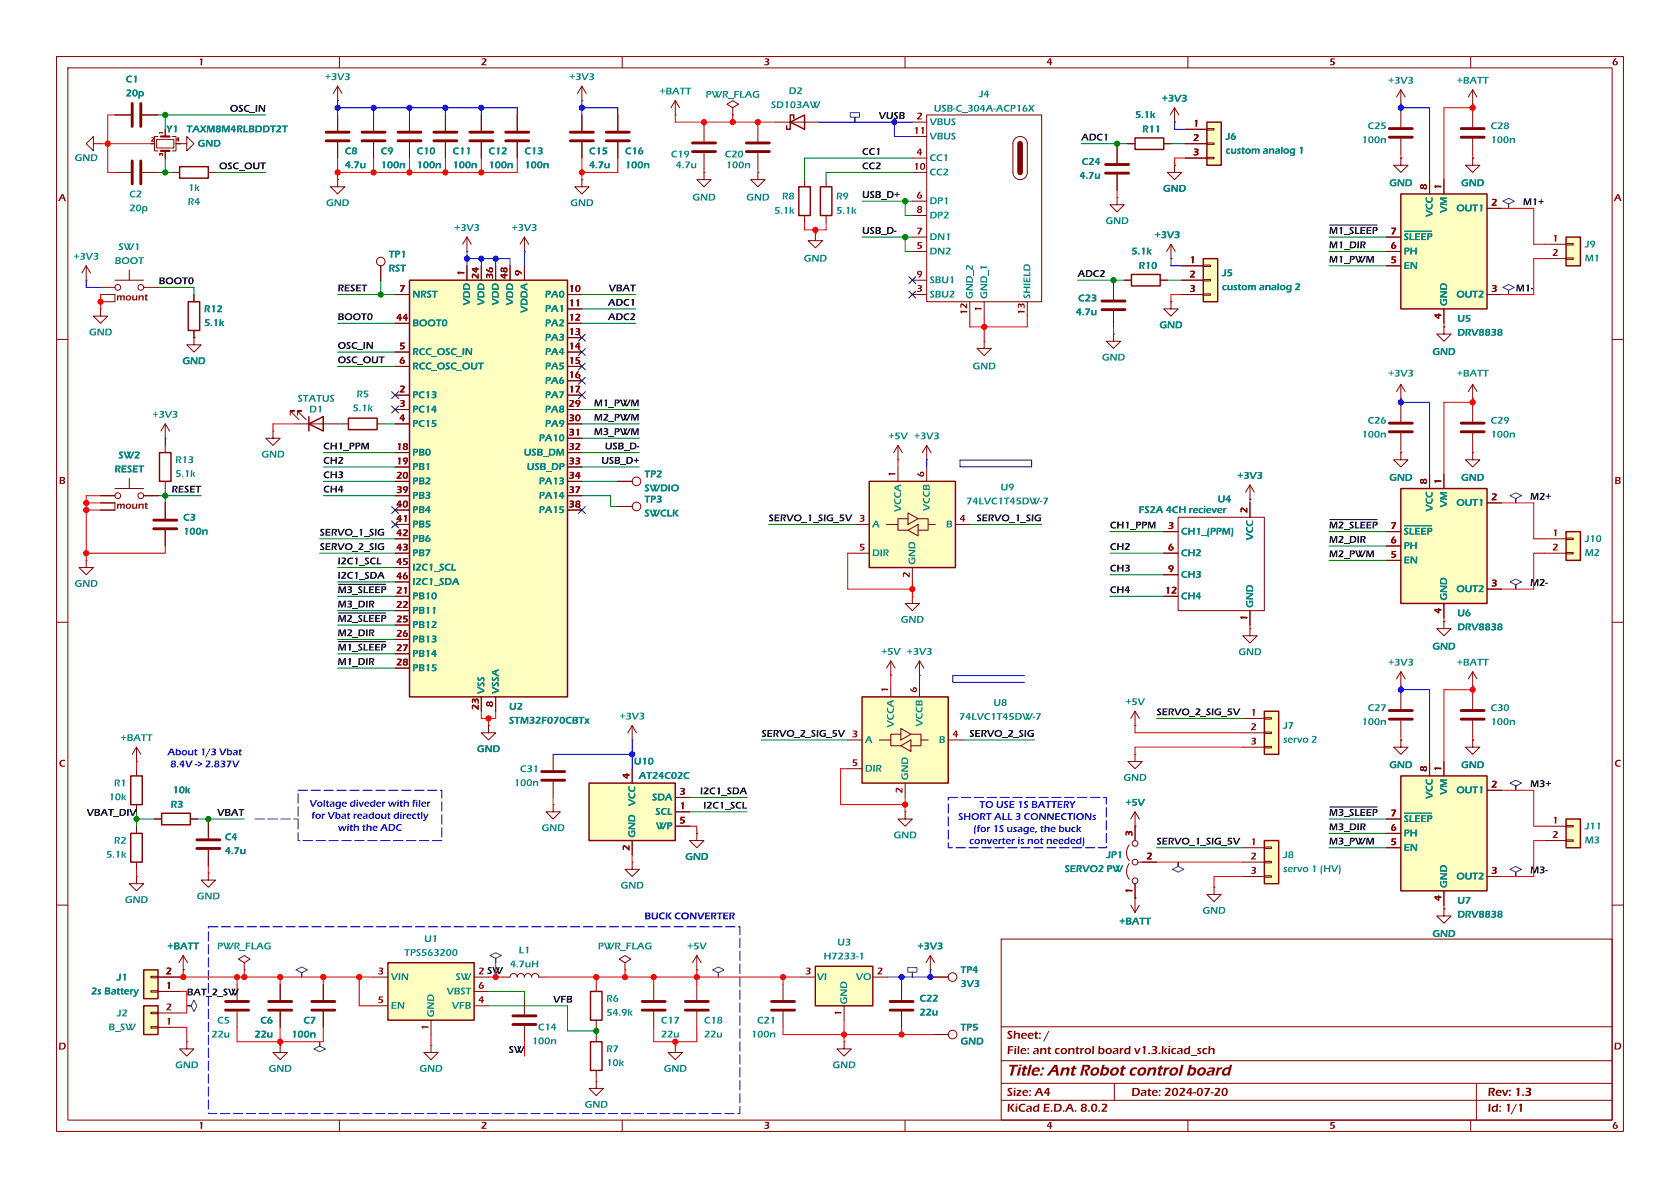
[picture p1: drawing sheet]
<svg xmlns="http://www.w3.org/2000/svg" width="297mm" height="210mm" viewBox="0 0 297 210" stroke-linecap="round" stroke-linejoin="round" font-family="sans-serif">
<defs><g id="words">
<text font-size="2.8" fill="#840000" x="178" y="190.9">Title:Ant Robotcontrol board</text>
<g font-size="2.1" fill="#840000">
<text x="178" y="184.2">Sheet: /</text>
<text x="178" y="186.9">File: ant control board v1.3.kicad_sch</text>
<text x="178" y="197.1">KiCad E.D.A. 8.0.2</text>
<text x="178" y="194.3">Size:A4</text>
<text x="200" y="194.3">Date: 2024-07-20</text>
<text x="263" y="194.3">Rev:1.3</text>
<text x="263" y="197.1">Id: 1/1</text>
</g>
<g font-size="1.8" fill="#008484">
<text x="22.2" y="15.1">C1</text>
<text x="22.2" y="17.5">20p</text>
<text x="57.4" y="14.7">+3V3</text>
<text x="100.6" y="14.7">+3V3</text>
<text x="116.6" y="17.2">+BATT</text>
<text x="124.7" y="17.8">PWR_FLAG</text>
<text x="139.4" y="17.1">D2</text>
<text x="173" y="17.7">J4</text>
<text x="245.4" y="15.3">+3V3</text>
<text x="257.5" y="15.3">+BATT</text>
<text x="33" y="23.9">TAXM8M4RLBDDT2T</text>
<text x="136.3" y="19.6">SD103AW</text>
<text x="164.3" y="22.6">VBUS</text>
<text x="165.1" y="20.2">USB-C_304A-ACP16X</text>
<text x="200.7" y="21.4">5.1k</text>
<text x="201.9" y="23.9">R11</text>
<text x="205.4" y="18.5">+3V3</text>
<text x="241.8" y="23.3">C25</text>
<text x="263.5" y="23.3">C28</text>
<text x="13.2" y="29">GND</text>
<text x="34.9" y="26.4">GND</text>
<text x="61" y="27.8">C8</text>
<text x="67.3" y="27.8">C9</text>
<text x="73.7" y="27.8">C10</text>
<text x="80" y="27.8">C11</text>
<text x="86.4" y="27.8">C12</text>
<text x="92.7" y="27.8">C13</text>
<text x="104.1" y="27.8">C15</text>
<text x="110.5" y="27.8">C16</text>
<text x="118.6" y="28.3">C19</text>
<text x="128.1" y="28.3">C20</text>
<text x="164.3" y="25.2">VBUS</text>
<text x="164.3" y="29">CC1</text>
<text x="191.2" y="29.7">C24</text>
<text x="216.7" y="25.2">J6</text>
<text x="216.7" y="27.7">custom analog 1</text>
<text x="240.7" y="25.8">100n</text>
<text x="263.5" y="25.8">100n</text>
<text x="22.9" y="35.4">C2</text>
<text x="33.3" y="34.3">1k</text>
<text x="61" y="30.2">4.7u</text>
<text x="67.3" y="30.2">100n</text>
<text x="73.7" y="30.2">100n</text>
<text x="80" y="30.2">100n</text>
<text x="86.4" y="30.2">100n</text>
<text x="92.7" y="30.2">100n</text>
<text x="104.1" y="30.2">4.7u</text>
<text x="110.5" y="30.2">100n</text>
<text x="119.5" y="30.2">4.7u</text>
<text x="122.4" y="36">GND</text>
<text x="128.3" y="30.2">100n</text>
<text x="131.9" y="36">GND</text>
<text x="138.3" y="35.8">R8</text>
<text x="147.8" y="35.8">R9</text>
<text x="164.3" y="31.5">CC2</text>
<text x="190.8" y="32.1">4.7u</text>
<text x="205.6" y="34.4">GND</text>
<text x="245.6" y="33.4">GND</text>
<text x="258.3" y="33.4">GND</text>
<text x="22.9" y="37.9">20p</text>
<text x="33.2" y="36.7">R4</text>
<text x="57.6" y="36.9">GND</text>
<text x="80.3" y="41.3">+3V3</text>
<text x="90.5" y="41.3">+3V3</text>
<text x="100.8" y="36.9">GND</text>
<text x="136.9" y="38.3">5.1k</text>
<text x="147.8" y="38.3">5.1k</text>
<text x="164.3" y="36.6">DP1</text>
<text x="164.3" y="39.1">DP2</text>
<text x="195.4" y="40.1">GND</text>
<text x="253.8" y="38.4" transform="rotate(-90 253.8 38.4)">VCC</text>
<text x="256.3" y="37.6" transform="rotate(-90 256.3 37.6)">VM</text>
<text x="257.5" y="37.9">OUT1</text>
<text x="13" y="46.4">+3V3</text>
<text x="20.3" y="47.2">BOOT</text>
<text x="20.9" y="44.7">SW1</text>
<text x="68.7" y="46">TP1</text>
<text x="142.1" y="46.8">GND</text>
<text x="164.3" y="45.5">DN2</text>
<text x="164.3" y="42.9">DN1</text>
<text x="200" y="45.5">5.1k</text>
<text x="204.1" y="42.6">+3V3</text>
<text x="248.2" y="45.5">PH</text>
<text x="248.2" y="42.9">~{SLEEP}</text>
<text x="280.2" y="44.2">J9</text>
<text x="280.2" y="46.7">M1</text>
<text x="68.7" y="48.5">RST</text>
<text x="72.9" y="53.1">NRST</text>
<text x="83.6" y="54" transform="rotate(-90 83.6 54)">VDD</text>
<text x="86.1" y="54" transform="rotate(-90 86.1 54)">VDD</text>
<text x="88.7" y="54" transform="rotate(-90 88.7 54)">VDD</text>
<text x="91.2" y="54" transform="rotate(-90 91.2 54)">VDD</text>
<text x="96.4" y="53.1">PA0</text>
<text x="164.3" y="53.1">SBU2</text>
<text x="164.3" y="50.6">SBU1</text>
<text x="172.5" y="52.8" transform="rotate(-90 172.5 52.8)">GND_2</text>
<text x="175" y="52.8" transform="rotate(-90 175 52.8)">GND_1</text>
<text x="182.6" y="52.8" transform="rotate(-90 182.6 52.8)">SHIELD</text>
<text x="190.6" y="53.8">C23</text>
<text x="201.3" y="48">R10</text>
<text x="216" y="49.3">J5</text>
<text x="216" y="51.8">custom analog 2</text>
<text x="248.2" y="48">EN</text>
<text x="257.5" y="53.1">OUT2</text>
<text x="15.7" y="59.8">GND</text>
<text x="36.1" y="55.7">R12</text>
<text x="36.1" y="58.1">5.1k</text>
<text x="72.9" y="58.2">BOOT0</text>
<text x="93.7" y="55.3" transform="rotate(-90 93.7 55.3)">VDDA</text>
<text x="96.4" y="55.6">PA1</text>
<text x="96.4" y="58.2">PA2</text>
<text x="190.2" y="56.2">4.7u</text>
<text x="205" y="58.5">GND</text>
<text x="256.3" y="54.1" transform="rotate(-90 256.3 54.1)">GND</text>
<text x="257.6" y="57.4">U5</text>
<text x="257.6" y="59.8">DRV8838</text>
<text x="32.2" y="64.9">GND</text>
<text x="72.9" y="63.3">RCC_OSC_IN</text>
<text x="72.9" y="65.8">RCC_OSC_OUT</text>
<text x="96.4" y="60.7">PA3</text>
<text x="96.4" y="63.3">PA4</text>
<text x="96.4" y="65.8">PA5</text>
<text x="171.9" y="65.8">GND</text>
<text x="194.8" y="64.2">GND</text>
<text x="253.2" y="63.3">GND</text>
<text x="52.6" y="71.5">STATUS</text>
<text x="63" y="70.7">R5</text>
<text x="72.9" y="70.9">PC13</text>
<text x="96.4" y="68.3">PA6</text>
<text x="96.4" y="70.9">PA7</text>
<text x="245.4" y="67.1">+3V3</text>
<text x="257.5" y="67.1">+BATT</text>
<text x="27" y="74.3">+3V3</text>
<text x="54.7" y="73.4">D1</text>
<text x="62.3" y="73.2">5.1k</text>
<text x="72.9" y="73.4">PC14</text>
<text x="72.9" y="76">PC15</text>
<text x="96.4" y="73.4">PA8</text>
<text x="96.4" y="76">PA9</text>
<text x="240.7" y="77.9">100n</text>
<text x="241.8" y="75.4">C26</text>
<text x="263.5" y="75.4">C29</text>
<text x="263.5" y="77.9">100n</text>
<text x="20.9" y="81.5">SW2</text>
<text x="31" y="82.4">R13</text>
<text x="46.2" y="81.4">GND</text>
<text x="72.9" y="81">PB0</text>
<text x="72.9" y="83.6">PB1</text>
<text x="92.6" y="81">USB_DM</text>
<text x="93.1" y="83.6">USB_DP</text>
<text x="95.3" y="78.5">PA10</text>
<text x="157" y="78.2">+5V</text>
<text x="161.6" y="78.2">+3V3</text>
<text x="20.2" y="84">RESET</text>
<text x="31" y="84.8">5.1k</text>
<text x="72.9" y="86.1">PB2</text>
<text x="72.9" y="88.7">PB3</text>
<text x="95.3" y="86.1">PA13</text>
<text x="95.3" y="88.7">PA14</text>
<text x="113.9" y="89.3">TP3</text>
<text x="113.9" y="84.9">TP2</text>
<text x="113.9" y="87.4">SWDIO</text>
<text x="170.8" y="89.7">74LVC1T45DW-7</text>
<text x="176.9" y="87.2">U9</text>
<text x="215.3" y="89.3">U4</text>
<text x="218.7" y="85.1">+3V3</text>
<text x="245.6" y="85.5">GND</text>
<text x="256.3" y="89.7" transform="rotate(-90 256.3 89.7)">VM</text>
<text x="257.5" y="89.9">OUT1</text>
<text x="258.3" y="85.5">GND</text>
<text x="32.4" y="92.5">C3</text>
<text x="32.4" y="95">100n</text>
<text x="72.9" y="91.2">PB4</text>
<text x="72.9" y="93.7">PB5</text>
<text x="95.3" y="91.2">PA15</text>
<text x="113.9" y="91.8">SWCLK</text>
<text x="154.2" y="93.7">A</text>
<text x="159.8" y="90.5" transform="rotate(-90 159.8 90.5)">VCCA</text>
<text x="164.9" y="90.3" transform="rotate(-90 164.9 90.3)">VCCB</text>
<text x="167.2" y="93.7">B</text>
<text x="201.3" y="91.2">FS2A 4CH reciever</text>
<text x="208.8" y="95">CH1_(PPM)</text>
<text x="222" y="95.5" transform="rotate(-90 222 95.5)">VCC</text>
<text x="248.2" y="95">~{SLEEP}</text>
<text x="253.8" y="90.4" transform="rotate(-90 253.8 90.4)">VCC</text>
<text x="72.9" y="96.3">PB6</text>
<text x="72.9" y="98.8">PB7</text>
<text x="72.9" y="101.4">I2C1_SCL</text>
<text x="154.2" y="98.8">DIR</text>
<text x="162.3" y="99.8" transform="rotate(-90 162.3 99.8)">GND</text>
<text x="208.8" y="98.8">CH2</text>
<text x="248.2" y="100.1">EN</text>
<text x="248.2" y="97.6">PH</text>
<text x="280.2" y="96.3">J10</text>
<text x="280.2" y="98.8">M2</text>
<text x="13.2" y="104.2">GND</text>
<text x="72.9" y="106.4">PB10</text>
<text x="72.9" y="103.9">I2C1_SDA</text>
<text x="208.8" y="106.4">CH4</text>
<text x="208.8" y="102.6">CH3</text>
<text x="222" y="107.4" transform="rotate(-90 222 107.4)">GND</text>
<text x="256.3" y="106.2" transform="rotate(-90 256.3 106.2)">GND</text>
<text x="257.5" y="105.2">OUT2</text>
<text x="72.9" y="109">PB11</text>
<text x="72.9" y="111.5">PB12</text>
<text x="159.2" y="110.6">GND</text>
<text x="257.6" y="109.5">U6</text>
<text x="257.6" y="111.9">DRV8838</text>
<text x="72.9" y="114.1">PB13</text>
<text x="72.9" y="116.6">PB14</text>
<text x="72.9" y="119.1">PB15</text>
<text x="155.8" y="116.3">+5V</text>
<text x="160.3" y="116.3">+3V3</text>
<text x="218.9" y="116.3">GND</text>
<text x="245.4" y="118.2">+3V3</text>
<text x="253.2" y="115.3">GND</text>
<text x="257.5" y="118.2">+BATT</text>
<text x="86.1" y="122.7" transform="rotate(-90 86.1 122.7)">VSS</text>
<text x="88.7" y="122.7" transform="rotate(-90 88.7 122.7)">VSSA</text>
<text x="90" y="126">U2</text>
<text x="175.6" y="125.3">U8</text>
<text x="198.9" y="125.1">+5V</text>
<text x="21.3" y="131.5">+BATT</text>
<text x="90" y="128.4">STM32F070CBTx</text>
<text x="109.5" y="127.7">+3V3</text>
<text x="152.9" y="131.8">A</text>
<text x="158.5" y="128.6" transform="rotate(-90 158.5 128.6)">VCCA</text>
<text x="163.6" y="128.4" transform="rotate(-90 163.6 128.4)">VCCB</text>
<text x="166" y="131.8">B</text>
<text x="169.5" y="127.8">74LVC1T45DW-7</text>
<text x="226.8" y="129.3">J7</text>
<text x="226.8" y="131.8">servo 2</text>
<text x="240.7" y="128.7">100n</text>
<text x="241.8" y="126.2">C27</text>
<text x="263.5" y="126.2">C30</text>
<text x="263.5" y="128.7">100n</text>
<text x="84.3" y="133.5">GND</text>
<text x="91.9" y="137">C31</text>
<text x="112.1" y="135.7">U10</text>
<text x="152.9" y="136.9">DIR</text>
<text x="161.1" y="137.9" transform="rotate(-90 161.1 137.9)">GND</text>
<text x="245.6" y="136.3">GND</text>
<text x="258.3" y="136.3">GND</text>
<text x="19.2" y="142">10k</text>
<text x="20.1" y="139.5">R1</text>
<text x="30.2" y="143.3">R3</text>
<text x="30.5" y="140.7">10k</text>
<text x="90.9" y="139.5">100n</text>
<text x="112.8" y="142.5" transform="rotate(-90 112.8 142.5)">VCC</text>
<text x="112.9" y="138.2">AT24C02C</text>
<text x="115.3" y="142">SDA</text>
<text x="198.6" y="138.5">GND</text>
<text x="198.9" y="142.9">+5V</text>
<text x="253.8" y="141.2" transform="rotate(-90 253.8 141.2)">VCC</text>
<text x="256.3" y="140.5" transform="rotate(-90 256.3 140.5)">VM</text>
<text x="257.5" y="140.7">OUT1</text>
<text x="20.1" y="149.7">R2</text>
<text x="39.8" y="149">C4</text>
<text x="95.7" y="147.4">GND</text>
<text x="112.8" y="148.1" transform="rotate(-90 112.8 148.1)">GND</text>
<text x="115.9" y="144.5">SCL</text>
<text x="116" y="147.1">WP</text>
<text x="158" y="148.7">GND</text>
<text x="248.2" y="148.4">PH</text>
<text x="248.2" y="145.8">~{SLEEP}</text>
<text x="280.2" y="147.1">J11</text>
<text x="280.2" y="149.6">M3</text>
<text x="18.7" y="152.1">5.1k</text>
<text x="39.8" y="151.5">4.7u</text>
<text x="121.1" y="152.5">GND</text>
<text x="188.2" y="154.7">SERVO2PW</text>
<text x="195.6" y="152.2">JP1</text>
<text x="226.8" y="152.2">J8</text>
<text x="226.8" y="154.7">servo 1 (HV)</text>
<text x="248.2" y="150.9">EN</text>
<text x="257.5" y="156">OUT2</text>
<text x="22.1" y="160.1">GND</text>
<text x="34.8" y="159.5">GND</text>
<text x="109.7" y="157.6">GND</text>
<text x="256.3" y="157" transform="rotate(-90 256.3 157)">GND</text>
<text x="257.6" y="160.3">U7</text>
<text x="75" y="167">U1</text>
<text x="148" y="167.6">U3</text>
<text x="197.8" y="163.9">+BATT</text>
<text x="212.6" y="162">GND</text>
<text x="253.2" y="166.1">GND</text>
<text x="257.6" y="162.7">DRV8838</text>
<text x="20.6" y="173.8">J1</text>
<text x="29.6" y="168.3">+BATT</text>
<text x="38.4" y="168.3">PWR_FLAG</text>
<text x="69.1" y="173.8">VIN</text>
<text x="71.5" y="169.5">TPS563200</text>
<text x="80.5" y="173.8">SW</text>
<text x="90.2" y="171.5">4.7uH</text>
<text x="91.7" y="169">L1</text>
<text x="105.7" y="168.3">PWR_FLAG</text>
<text x="121.5" y="168.3">+5V</text>
<text x="144.4" y="173.8">VI</text>
<text x="145.6" y="170.1">H7233-1</text>
<text x="151.3" y="173.8">VO</text>
<text x="162.2" y="168.3">+3V3</text>
<text x="169.8" y="172.5">TP4</text>
<text x="16.1" y="176.3">2s Battery</text>
<text x="69.1" y="178.8">EN</text>
<text x="77.2" y="179.8" transform="rotate(-90 77.2 179.8)">GND</text>
<text x="79" y="176.3">VBST</text>
<text x="79.9" y="178.8">VFB</text>
<text x="107.2" y="177.6">R6</text>
<text x="150.3" y="177.5" transform="rotate(-90 150.3 177.5)">GND</text>
<text x="162.6" y="177.6">C22</text>
<text x="169.8" y="175">3V3</text>
<text x="19.2" y="182.6">B_SW</text>
<text x="20.6" y="180.2">J2</text>
<text x="37.4" y="183.9">22u</text>
<text x="38.4" y="181.4">C5</text>
<text x="45" y="183.9">22u</text>
<text x="46" y="181.4">C6</text>
<text x="51.5" y="183.9">100n</text>
<text x="53.6" y="181.4">C7</text>
<text x="94" y="185.1">100n</text>
<text x="95.1" y="182.6">C14</text>
<text x="107.2" y="180.1">54.9k</text>
<text x="116.8" y="181.4">C17</text>
<text x="116.8" y="183.9">22u</text>
<text x="124.5" y="181.4">C18</text>
<text x="124.5" y="183.9">22u</text>
<text x="132.8" y="183.9">100n</text>
<text x="133.8" y="181.4">C21</text>
<text x="162.6" y="180">22u</text>
<text x="169.8" y="182.7">TP5</text>
<text x="169.8" y="185.1">GND</text>
<text x="31" y="189.3">GND</text>
<text x="47.5" y="190">GND</text>
<text x="74.2" y="190">GND</text>
<text x="107.2" y="186.5">R7</text>
<text x="107.2" y="189">10k</text>
<text x="117.3" y="190">GND</text>
<text x="147.2" y="189.3">GND</text>
<text x="103.4" y="196.3">GND</text>
</g>
<g font-size="1.8" fill="#840000">
<text x="35" y="12.1">1</text>
<text x="85" y="12.1">2</text>
<text x="135" y="12.1">3</text>
<text x="185" y="12.1">4</text>
<text x="235" y="12.1">5</text>
<text x="285" y="12.1">6</text>
<text x="29.4" y="23.9">Y1</text>
<text x="161.5" y="23.9">11</text>
<text x="162" y="21.3">2</text>
<text x="210.9" y="22.6">1</text>
<text x="162" y="27.7">4</text>
<text x="210.9" y="25.1">2</text>
<text x="210.9" y="27.7">3</text>
<text x="161.5" y="30.2">10</text>
<text x="162" y="35.3">6</text>
<text x="252.5" y="33.6" transform="rotate(-90 252.5 33.6)">8</text>
<text x="255" y="33.6" transform="rotate(-90 255 33.6)">1</text>
<text x="10.3" y="36.1">A</text>
<text x="162" y="41.7">7</text>
<text x="162" y="37.8">8</text>
<text x="245.8" y="41.7">7</text>
<text x="263.6" y="36.6">2</text>
<text x="285.3" y="36.1">A</text>
<text x="162" y="44.2">5</text>
<text x="210.3" y="46.7">1</text>
<text x="245.8" y="46.7">5</text>
<text x="245.8" y="44.2">6</text>
<text x="274.4" y="42.9">1</text>
<text x="274.4" y="45.5">2</text>
<text x="20.6" y="53.6">mount</text>
<text x="70.6" y="51.8">7</text>
<text x="82.3" y="48.8" transform="rotate(-90 82.3 48.8)">1</text>
<text x="84.8" y="49.3" transform="rotate(-90 84.8 49.3)">24</text>
<text x="87.4" y="49.3" transform="rotate(-90 87.4 49.3)">36</text>
<text x="89.9" y="49.3" transform="rotate(-90 89.9 49.3)">48</text>
<text x="92.5" y="48.8" transform="rotate(-90 92.5 48.8)">9</text>
<text x="100.5" y="51.8">10</text>
<text x="162" y="51.8">3</text>
<text x="162" y="49.3">9</text>
<text x="210.3" y="49.3">2</text>
<text x="210.3" y="51.8">3</text>
<text x="263.6" y="51.8">3</text>
<text x="70" y="56.9">44</text>
<text x="100.5" y="54.4">11</text>
<text x="100.5" y="56.9">12</text>
<text x="100.5" y="59.4">13</text>
<text x="171.2" y="55.7" transform="rotate(-90 171.2 55.7)">12</text>
<text x="173.7" y="55.2" transform="rotate(-90 173.7 55.2)">1</text>
<text x="181.4" y="55.7" transform="rotate(-90 181.4 55.7)">13</text>
<text x="255" y="56.4" transform="rotate(-90 255 56.4)">4</text>
<text x="70.6" y="62">5</text>
<text x="70.6" y="64.5">6</text>
<text x="100.5" y="62">14</text>
<text x="100.5" y="64.5">15</text>
<text x="70.6" y="69.6">2</text>
<text x="100.5" y="67.1">16</text>
<text x="100.5" y="69.6">17</text>
<text x="70.6" y="72.1">3</text>
<text x="70.6" y="74.7">4</text>
<text x="100.5" y="72.1">29</text>
<text x="100.5" y="74.7">30</text>
<text x="100.5" y="77.2">31</text>
<text x="70" y="79.8">18</text>
<text x="70" y="82.3">19</text>
<text x="100.5" y="79.8">32</text>
<text x="100.5" y="82.3">33</text>
<text x="10.4" y="86.1">B</text>
<text x="70" y="84.8">20</text>
<text x="70" y="87.4">39</text>
<text x="70" y="89.9">40</text>
<text x="100.5" y="84.8">34</text>
<text x="100.5" y="87.4">37</text>
<text x="100.5" y="89.9">38</text>
<text x="158.5" y="84.4" transform="rotate(-90 158.5 84.4)">1</text>
<text x="163.6" y="84.4" transform="rotate(-90 163.6 84.4)">6</text>
<text x="252.5" y="85.6" transform="rotate(-90 252.5 85.6)">8</text>
<text x="255" y="85.6" transform="rotate(-90 255 85.6)">1</text>
<text x="263.6" y="88.6">2</text>
<text x="285.4" y="86.1">B</text>
<text x="20.6" y="90.4">mount</text>
<text x="70" y="92.5">41</text>
<text x="70" y="95">42</text>
<text x="169.6" y="92.5">4</text>
<text x="206.5" y="93.7">3</text>
<text x="220.7" y="90.7" transform="rotate(-90 220.7 90.7)">2</text>
<text x="245.8" y="93.7">7</text>
<text x="274.4" y="95">1</text>
<text x="70" y="97.5">43</text>
<text x="70" y="100.1">45</text>
<text x="151.9" y="97.5">5</text>
<text x="206.5" y="97.5">6</text>
<text x="206.5" y="101.3">9</text>
<text x="245.8" y="98.8">5</text>
<text x="245.8" y="96.3">6</text>
<text x="274.4" y="97.5">2</text>
<text x="70" y="105.2">21</text>
<text x="70" y="107.7">22</text>
<text x="70" y="102.6">46</text>
<text x="161" y="102.1" transform="rotate(-90 161 102.1)">2</text>
<text x="205.9" y="105.2">12</text>
<text x="263.6" y="103.9">3</text>
<text x="70" y="110.2">25</text>
<text x="70" y="112.8">26</text>
<text x="220.7" y="109.8" transform="rotate(-90 220.7 109.8)">1</text>
<text x="255" y="108.5" transform="rotate(-90 255 108.5)">4</text>
<text x="70" y="115.3">27</text>
<text x="70" y="117.9">28</text>
<text x="84.8" y="125.5" transform="rotate(-90 84.8 125.5)">23</text>
<text x="87.4" y="125" transform="rotate(-90 87.4 125)">8</text>
<text x="157.2" y="122.5" transform="rotate(-90 157.2 122.5)">1</text>
<text x="162.3" y="122.5" transform="rotate(-90 162.3 122.5)">6</text>
<text x="168.4" y="130.6">4</text>
<text x="221.1" y="126.7">1</text>
<text x="221.1" y="129.3">2</text>
<text x="221.1" y="131.8">3</text>
<text x="10.4" y="136.1">C</text>
<text x="111.5" y="137.7" transform="rotate(-90 111.5 137.7)">4</text>
<text x="150.6" y="135.6">5</text>
<text x="252.5" y="136.4" transform="rotate(-90 252.5 136.4)">8</text>
<text x="255" y="136.4" transform="rotate(-90 255 136.4)">1</text>
<text x="285.4" y="136.1">C</text>
<text x="120.1" y="143.3">1</text>
<text x="120.1" y="140.7">3</text>
<text x="159.8" y="140.2" transform="rotate(-90 159.8 140.2)">2</text>
<text x="263.6" y="139.4">2</text>
<text x="120.1" y="145.8">5</text>
<text x="200.4" y="147.9" transform="rotate(-90 200.4 147.9)">3</text>
<text x="221.1" y="149.6">1</text>
<text x="245.8" y="149.6">5</text>
<text x="245.8" y="147.1">6</text>
<text x="245.8" y="144.5">7</text>
<text x="274.4" y="145.8">1</text>
<text x="274.4" y="148.3">2</text>
<text x="111.5" y="150.4" transform="rotate(-90 111.5 150.4)">2</text>
<text x="202.7" y="152.1">2</text>
<text x="221.1" y="152.1">2</text>
<text x="221.1" y="154.7">3</text>
<text x="263.6" y="154.7">3</text>
<text x="200.4" y="158" transform="rotate(-90 200.4 158)">1</text>
<text x="255" y="159.3" transform="rotate(-90 255 159.3)">4</text>
<text x="29.3" y="172.5">2</text>
<text x="66.8" y="172.5">3</text>
<text x="142.3" y="172.5">3</text>
<text x="155" y="172.5">2</text>
<text x="29.3" y="175">1</text>
<text x="29.3" y="178.8">2</text>
<text x="66.8" y="177.5">5</text>
<text x="84.5" y="177.5">4</text>
<text x="84.5" y="175">6</text>
<text x="149" y="179.6" transform="rotate(-90 149 179.6)">1</text>
<text x="29.3" y="181.4">1</text>
<text x="75.9" y="182.2" transform="rotate(-90 75.9 182.2)">1</text>
<text x="10.3" y="186.1">D</text>
<text x="285.3" y="186.1">D</text>
<text x="35" y="200.1">1</text>
<text x="85" y="200.1">2</text>
<text x="135" y="200.1">3</text>
<text x="185" y="200.1">4</text>
<text x="235" y="200.1">5</text>
<text x="285" y="200.1">6</text>
</g>
<g font-size="1.8">
<text x="40.6" y="20">OSC_IN</text>
<text x="155.3" y="21.2">VUSB</text>
<text x="152.4" y="27.6">CC1</text>
<text x="191.1" y="25.1">ADC1</text>
<text x="38.7" y="30.1">OSC_OUT</text>
<text x="152.4" y="30.1">CC2</text>
<text x="152.4" y="35.2">USB_D+</text>
<text x="152.4" y="41.6">USB_D-</text>
<text x="234.9" y="41.6">~{M1_SLEEP}7</text>
<text x="269.2" y="36.5">M1+</text>
<text x="234.9" y="44.1">M1_DIR</text>
<text x="234.9" y="46.6">M1_PWM</text>
<text x="28.1" y="50.5">BOOT0</text>
<text x="59.7" y="51.7">RESET</text>
<text x="107.6" y="51.7">VBAT</text>
<text x="190.5" y="49.2">ADC2</text>
<text x="268" y="51.7">M1-</text>
<text x="59.7" y="56.8">BOOT0</text>
<text x="107.5" y="56.8">ADC2</text>
<text x="107.5" y="54.3">ADC1</text>
<text x="59.7" y="64.4">OSC_OUT</text>
<text x="59.7" y="61.9">OSC_IN</text>
<text x="105" y="72">M1_PWM</text>
<text x="105" y="77.1">M3_PWM</text>
<text x="105" y="74.6">M2_PWM</text>
<text x="57.1" y="82.2">CH2</text>
<text x="57.1" y="79.7">CH1_PPM</text>
<text x="106.3" y="82.2">USB_D+</text>
<text x="106.9" y="79.7">USB_D-</text>
<text x="30.3" y="87.3">RESET</text>
<text x="57.1" y="87.3">CH4</text>
<text x="57.1" y="84.7">CH3</text>
<text x="270.5" y="88.6">M2+</text>
<text x="56.5" y="94.9">SERVO_1_SIG</text>
<text x="135.9" y="92.4">SERVO_1_SIG_5V 3</text>
<text x="172.6" y="92.4">SERVO_1_SIG</text>
<text x="196.2" y="93.6">CH1_PPM</text>
<text x="234.9" y="93.6">~{M2_SLEEP}7</text>
<text x="56.5" y="97.4">SERVO_2_SIG</text>
<text x="59.7" y="100">I2C1_SCL</text>
<text x="196.2" y="97.4">CH2</text>
<text x="196.2" y="101.3">CH3</text>
<text x="234.9" y="98.7">M2_PWM</text>
<text x="234.9" y="96.2">M2_DIR</text>
<text x="59.7" y="102.5">I2C1_SDA</text>
<text x="59.7" y="107.6">M3_DIR</text>
<text x="59.7" y="105.1">~{M3_SLEEP}</text>
<text x="196.2" y="105.1">CH4</text>
<text x="270.5" y="103.8">M2-</text>
<text x="59.7" y="112.7">M2_DIR</text>
<text x="59.7" y="110.1">~{M2_SLEEP}</text>
<text x="59.7" y="115.2">~{M1_SLEEP}</text>
<text x="59.7" y="117.8">M1_DIR</text>
<text x="134.6" y="130.5">SERVO_2_SIG_5V 3</text>
<text x="171.4" y="130.5">SERVO_2_SIG</text>
<text x="204.5" y="126.7">SERVO_2_SIG_5V</text>
<text x="123.8" y="140.6">I2C1_SDA</text>
<text x="124.3" y="143.2">I2C1_SCL</text>
<text x="270.5" y="139.4">M3+</text>
<text x="38.4" y="144.4">VBAT</text>
<text x="204.5" y="149.5">SERVO_1_SIG_5V</text>
<text x="234.9" y="144.4">~{M3_SLEEP}7</text>
<text x="234.9" y="147">M3_DIR</text>
<text x="234.9" y="149.5">M3_PWM</text>
<text x="270.5" y="154.6">M3-</text>
<text x="33" y="176.2">BAT_2_SW</text>
<text x="97.8" y="177.5">VFB</text>
<text x="89.9" y="186.3">SW</text>
</g>
<g font-size="1.8" fill="#0000c2">
<text x="29.6" y="134">About 1/3 Vbat</text>
<text x="30.1" y="136.2">8.4V -&gt;2.837V</text>
<text x="54.7" y="143.1">Voltage diveder with filer</text>
<text x="173.1" y="143.3">TO USE1SBATTERY</text>
<text x="55.1" y="145.2">for Vbat readout directly</text>
<text x="59.7" y="147.4">with the ADC</text>
<text x="169.4" y="145.4">SHORTALL 3 CONNECTIONs</text>
<text x="171.3" y="149.7">converter is not needed)</text>
<text x="172.1" y="147.6">(for 1Susage, the buck</text>
<text x="113.9" y="163">BUCKCONVERTER</text>
</g>
<text font-size="1.8" fill="#008400" x="15.3" y="144.4">VBAT_DIV</text>
<text font-size="1.8" fill="#f00" x="84.5" y="172.5">2 SW</text>
<g font-size="1.1" fill="#840000">
<text x="29" y="23.8" transform="rotate(-90 29 23.8)">1</text>
<text x="26.7" y="25.1">2</text>
<text x="29" y="27.6" transform="rotate(-90 29 27.6)">3</text>
<text x="31.1" y="25.1">4</text>
</g>
</g></defs>
<g fill="none" stroke="#840000" stroke-width=".18">
<path d="M10 10h277v190h-277zM12 12h273v186h-273zM60 10v2M110 10v2M160 10v2M210 10v2M260 10v2M10 60h2M285 60h2M260.3 71.8v2.7M260.3 76.6v2.8M260.3 80v1.3h1.3l-1.3 1.3-1.2-1.3h1.2"/>
<path d="M260.3 80h.1M10 110h2M285 110h2M10 160h2M285 160h2M41.9 174v2.8M41.9 178.8v2.8M49.5 174v2.8M49.5 178.8v2.8M57.1 174v2.8M57.1 178.8v2.8M177 166h108v32h-108z"/>
<path d="M60 198v2M110 198v2M160 198v2M177 194.5h108M177 191.5h108M177 187.5h108M177 181.5h108M197 191.5v3M210 198v2M260 198v2M261 191.5v6.5"/>
</g>
<path d="M258.3 76.3h4.1M258.3 74.8h4.1M39.9 178.6h4M39.9 177h4M47.5 178.6h4.1M47.5 177h4.1M55.1 178.6h4.1M55.1 177h4.1" fill="none" stroke="#840000" stroke-width=".51"/>
<path d="M276.9 94h2.5v5.1h-2.5z" fill="#ffffc2"/>
<g fill="none" stroke="#840000" stroke-width=".18">
<path d="M20.3 86.4h5.1M22.9 84.6v1.8M205.7 97.8h2.6M205.7 94h2.6M208.3 91.4h15.2v16.6h-15.2zM221 88.9v2.5M273 95.3h3.9M273 97.8h3.9M276.9 97.7h1.2v.2h-1.2zM276.9 95.1h1.2v.3h-1.2zM205.7 101.6h2.6M221 111.1v1.3h1.2l-1.2 1.3-1.3-1.3h1.3"/>
<path d="M221 111.1h.1M221 108v2.5"/>
<circle cx="20.8" cy="87.6" r=".51"/>
<circle cx="24.9" cy="87.6" r=".51"/>
</g>
<path d="M276.9 94h2.5v5.1h-2.5z" fill="none" stroke="#840000" stroke-width=".25"/>
<path d="M25.7 88.9l.2-.1v.2h.2v.2h-.2v.4l.1 .2h.1a.26 .26 0 0 1-.3 .1 .26 .26 0 0 1-.1-.3l-.1-.6h.1z" fill="#840000"/>
<g fill="none" stroke="#840000" stroke-width=".18">
<path d="M260.3 19.7v2.8M109.2 20.3v2.8M109.2 25.1v2.8M260.3 27.9v1.3h1.3l-1.3 1.3-1.2-1.3h1.2M260.3 27.9h.1M260.3 24.5v2.8M17.8 87.6h2.5M17.8 88.9h2.5M17.8 90.2h2.5M25.4 87.6h2.5M29.2 88.9v2.8M29.2 93.7v2.8"/>
<path d="M221 88.3h.1M221 85.7l-.8 1.3M221 85.7v2.6M221 85.7l.7 1.3"/>
</g>
<path d="M107.2 24.9h4.1M107.2 23.4h4.1M258.3 24.3h4.1M258.3 22.7h4.1M27.2 93.5h4M27.2 91.9h4" fill="none" stroke="#840000" stroke-width=".51"/>
<path d="M152.4 123.2h15.2v15.2h-15.2z" fill="#ffffc2"/>
<path d="M152.4 123.2h15.2v15.2h-15.2z" fill="none" stroke="#840000" stroke-width=".25"/>
<g fill="none" stroke="#840000" stroke-width=".18">
<path d="M247.6 19.7v2.8M247.6 27.9v1.3h1.3l-1.3 1.3-1.2-1.3h1.2M247.6 27.9h.1M247.6 24.5v2.8M247.6 70.5h.1M247.6 67.9v2.6M247.6 67.9l-.7 1.3M247.6 67.9l.8 1.3M109.2 89.5h2.6M109.2 85.1h2.6M149.9 130.8h2.5M149.9 135.9h2.5"/>
<path d="M155.4 130.8h2.1v1h1.8M157.5 120.7v2.5M159.3 129.8h-1.8v1M159.3 128.8l1.7 1-1.7 1zM159.3 131.8l1.7-1v2zM160 138.4v2.6M161 129.8h1.8v1h1.3M162.6 120.7v2.5M162.8 130.8v1h-1.8M167.6 130.8h2.6M36.8 145.4v2.8M36.8 150.2v2.8"/>
<circle cx="112.5" cy="85.1" r=".76"/>
<circle cx="112.5" cy="89.5" r=".76"/>
</g>
<path d="M245.6 24.3h4.1M245.6 22.7h4.1M34.8 148.5h4.1M34.8 150h4.1" fill="none" stroke="#840000" stroke-width=".51"/>
<path d="M276.9 41.9h2.5v5.1h-2.5z" fill="#ffffc2"/>
<path d="M273 43.2h3.9M273 45.7h3.9M276.9 45.6h1.2v.2h-1.2zM276.9 43.1h1.2v.2h-1.2z" fill="none" stroke="#840000" stroke-width=".18"/>
<path d="M276.9 41.9h2.5v5.1h-2.5z" fill="none" stroke="#840000" stroke-width=".25"/>
<path d="M247.6 34.3h15.3v20.3h-15.3z" fill="#ffffc2"/>
<path d="M247.6 34.3h15.3v20.3h-15.3z" fill="none" stroke="#840000" stroke-width=".25"/>
<path d="M252.7 31.8v2.5M255.3 31.8v2.5M262.9 36.8h2.5M245.1 47h2.5M245.1 44.5h2.5M245.1 41.9h2.5M255.3 54.6v2.6M262.9 52.1h2.5" fill="none" stroke="#840000" stroke-width=".18"/>
<path d="M248.3 40.9h4.8" fill="none" stroke="#008484" stroke-width=".18"/>
<path d="M72.4 49.5h27.9v73.7h-27.9z" fill="#ffffc2"/>
<path d="M72.4 49.5h27.9v73.7h-27.9z" fill="none" stroke="#840000" stroke-width=".25"/>
<g fill="none" stroke="#840000" stroke-width=".18">
<path d="M247.6 18.4h.1M247.6 15.9l-.7 1.2M247.6 15.9v2.5M247.6 15.9l.8 1.2M69.8 52.1h2.6M82.5 47v2.5M92.7 47v2.5M100.3 54.6h2.6M69.8 69.9h2.6M69.8 72.4h2.6M69.8 74.9h2.6M69.8 62.2h2.6"/>
<path d="M69.8 64.8h2.6M100.3 77.5h2.6M69.8 92.7h2.6M69.8 105.4h2.6M87.6 123.2v2.5M33 184.2v1.2h1.3l-1.3 1.3-1.3-1.3h1.3M33 184.2h.1"/>
</g>
<path d="M25.4 171.5h2.5v5h-2.5z" fill="#ffffc2"/>
<path d="M97.8 133.4v2.7M97.8 138.2v2.8M97.8 142.2v1.3h1.3l-1.3 1.3-1.3-1.3h1.3M97.8 142.2h.1M26.7 172.6h1.2v.2h-1.2zM26.7 175.1h1.2v.3h-1.2zM27.9 175.3h3.8M27.9 172.7h3.8M88.9 172.7h1.3a.64 .64 0 0 1 .6-.6 .64 .64 0 0 1 .6 .6 .64 .64 0 0 1 .7-.6 .64 .64 0 0 1 .6 .6 .64 .64 0 0 1 .6-.6 .64 .64 0 0 1 .7 .6 .64 .64 0 0 1 .6-.6 .64 .64 0 0 1 .6 .6h1.3" fill="none" stroke="#840000" stroke-width=".18"/>
<path d="M25.4 171.5h2.5v5h-2.5z" fill="none" stroke="#840000" stroke-width=".25"/>
<path d="M95.8 137.9h4M95.8 136.4h4" fill="none" stroke="#840000" stroke-width=".51"/>
<path d="M25.4 177.8h2.5v5.1h-2.5z" fill="#ffffc2"/>
<g fill="none" stroke="#840000" stroke-width=".18">
<path d="M59.7 17.8h.1M59.7 15.2l-.8 1.3M59.7 15.2v2.6M59.7 15.2l.8 1.3M119.4 17.8l-.8 1.3M119.4 17.8v2.5M119.4 17.8l.7 1.3M129.5 19.1l-1-.7 1-.6 1.1 .6-1.1 .7v1.2M260.3 18.4h.1M260.3 15.9l-.7 1.2M260.3 15.9v2.5M260.3 15.9l.8 1.2"/>
<path d="M59.7 20.3v2.8M59.7 25.1v2.8M119.4 20.3h.1M129.5 20.3h.1M161.3 24.1h2.5M161.3 21.6h2.5M161.3 27.9h2.5M161.3 35.6h2.5M161.3 38.1h2.5M163.8 20.3h20.3v33h-20.3zM179.4 24.5a1.27 1.27 0 0 1 1.4-.3 1.27 1.27 0 0 1 .8 1.2v5.1a1.27 1.27 0 0 1-1.3 1.3 1.27 1.27 0 0 1-1.2-1.3v-5.2zM180.3 25.4h.1"/>
<path d="M67.3 47v2.5M161.3 52.1h2.5M161.3 44.5h2.5M161.3 41.9h2.5M161.3 49.5h2.5M174 53.3v2.6M255.3 57.8v1.3h1.2l-1.2 1.2-1.3-1.2h1.3M255.3 57.8h.1M158.7 78.7l-.7 1.3M158.7 78.7v2.6M158.7 78.7l.8 1.3M163.8 78.7l-.7 1.3"/>
<path d="M163.8 78.7v2.6M163.8 78.7l.8 1.3M174 60.3v1.3h-1.3l1.3 1.3 1.3-1.3h-1.3M174 60.3h.1M260.3 70.5h.1M260.3 67.9v2.6M260.3 67.9l-.7 1.3M260.3 67.9l.8 1.3M15.2 99.1v1.2h1.3l-1.3 1.3-1.2-1.3h1.2M15.2 99.1h.1M158.7 81.3h.1M163.8 81.3h.1"/>
<path d="M86.4 128.3v1.2h1.2l-1.2 1.3-1.3-1.3h1.3M86.4 128.3h.1M24.1 154.9v1.3h1.3l-1.3 1.3-1.2-1.3h1.2M24.1 154.9h.1M24.1 146.1v1.2M24.1 152.4v1.3M36.8 154.3v1.3h1.3l-1.3 1.2-1.2-1.2h1.2M36.8 154.3h.1M111.8 152.4v1.3h1.2l-1.2 1.2-1.3-1.2h1.3M111.8 152.4h.1M26.7 178.9h1.2v.3h-1.2zM27.9 179.1h3.8"/>
<path d="M32.4 171.5h.1M32.4 168.9l-.8 1.3M32.4 168.9v2.6M32.4 168.9l.7 1.3M92.7 176.5v2.8M110.5 170.2l1-.7-1-.6-1 .6 1 .7v1.3M110.5 171.5h.1M26.7 181.5h1.2v.2h-1.2zM27.9 181.6h3.8M92.7 181.4v2.8"/>
<circle cx="67.3" cy="46.2" r=".76"/>
</g>
<path d="M23.1 147.3h2v5.1h-2zM25.4 177.8h2.5v5.1h-2.5z" fill="none" stroke="#840000" stroke-width=".25"/>
<path d="M57.7 24.9h4M57.7 23.4h4M90.7 179.6h4M90.7 181.1h4" fill="none" stroke="#840000" stroke-width=".51"/>
<path d="M180.3 25.4v5.1" fill="none" stroke="#840000" stroke-width="1"/>
<path d="M212.7 45.7h2.6v7.6h-2.6z" fill="#ffffc2"/>
<g fill="none" stroke="#840000" stroke-width=".18">
<path d="M134 22.2v2.8M134 27.1v2.7M142.2 31.8v1.2M142.2 38.1v1.3M207.6 29.2v1.3h1.3l-1.3 1.3-1.2-1.3h1.2M207.6 29.2h.1M207 45.7h.1M207 43.2l-.8 1.3M207 43.2v2.5M207 43.2l.8 1.3M208.9 47h3.8M208.9 49.5h3.8"/>
<path d="M208.9 52.1h3.8M212.7 51.9h1.3v.3h-1.3zM212.7 49.4h1.3v.3h-1.3zM212.7 46.9h1.3v.2h-1.3zM105.4 174v1.3M115.6 174v2.8M115.6 178.8v2.8M105.4 180.3v1.3"/>
</g>
<path d="M141.2 33h2.1v5.1h-2.1zM212.7 45.7h2.6v7.6h-2.6zM104.4 175.3h2v5h-2z" fill="none" stroke="#840000" stroke-width=".25"/>
<path d="M132 26.8h4M132 25.3h4M113.5 178.6h4.1M113.5 177h4.1" fill="none" stroke="#840000" stroke-width=".51"/>
<path d="M104.1 138.4h15.3v10.2h-15.3z" fill="#ffffc2"/>
<path d="M139.7 21.6l2.5-1.3v2.6zM140.3 21v-.7h-.6v2.6h-.6v-.7M200.7 24.4h5v2h-5zM200 48.5h5.1v2h-5.1zM104.1 138.4h15.3v10.2h-15.3z" fill="none" stroke="#840000" stroke-width=".25"/>
<g fill="none" stroke="#840000" stroke-width=".18">
<path d="M207.6 19.1l-.7 1.2M207.6 19.1v2.5M207.6 19.1l.8 1.2M59.7 31.8v1.2h1.3l-1.3 1.3-1.3-1.3h1.3M59.7 31.8h.1M124.5 30.5v1.3h-1.3l1.3 1.2 1.2-1.2h-1.2M124.5 30.5h.1M124.5 22.2v2.8M124.5 27.1v2.7M134 30.5v1.3h-1.3l1.3 1.2 1.3-1.2h-1.3M134 30.5h.1M137.2 21.6h7.6"/>
<path d="M197.5 34.9v1.3h-1.3l1.3 1.3 1.3-1.3h-1.3M197.5 34.9h.1M197.5 26v2.8M197.5 30.9v2.8M199.4 25.4h1.3M205.7 25.4h1.3M207.6 21.6h.1M196.8 59.1v1.2h-1.2l1.2 1.3 1.3-1.3h-1.3M196.8 59.1h.1M196.8 50.2v2.8M196.8 55v2.8M198.8 49.5h1.2"/>
<path d="M205.1 49.5h1.3M207 53.3v1.3h1.3l-1.3 1.3-1.3-1.3h1.3M207 53.3h.1M111.8 130.8h.1M111.8 128.3v2.5M111.8 135.9v2.5M111.8 128.3l-.8 1.2M111.8 128.3l.7 1.2M111.8 148.6v2.5M119.4 143.5h2.5M119.4 141h2.5M119.4 146.1h2.5"/>
<path d="M49.5 184.8v1.3h1.3l-1.3 1.2-1.2-1.2h1.2M49.5 184.8h.1M76.2 184.8v1.3h1.3l-1.3 1.2-1.3-1.2h1.3M76.2 184.8h.1"/>
</g>
<path d="M122.4 26.8h4.1M122.4 25.3h4.1M195.5 29.1h4M195.5 30.6h4M194.8 53.2h4.1M194.8 54.7h4.1" fill="none" stroke="#840000" stroke-width=".51"/>
<path d="M213.4 21.6h2.5v7.6h-2.5z" fill="#ffffc2"/>
<path d="M209.5 22.9h3.9M209.5 25.4h3.9M209.5 27.9h3.9M213.4 27.8h1.2v.3h-1.2zM213.4 25.3h1.2v.2h-1.2zM213.4 22.7h1.2v.3h-1.2z" fill="none" stroke="#840000" stroke-width=".18"/>
<path d="M213.4 21.6h2.5v7.6h-2.5z" fill="none" stroke="#840000" stroke-width=".25"/>
<path d="M68.6 170.2h15.2v10.1h-15.2z" fill="#ffffc2"/>
<path d="M68.6 170.2h15.2v10.1h-15.2z" fill="none" stroke="#840000" stroke-width=".25"/>
<g fill="none" stroke="#840000" stroke-width=".18">
<path d="M260.3 118.7l-.7 1.3M260.3 118.7v2.6M260.3 118.7l.8 1.3M247.6 130.8v1.3h1.3l-1.3 1.3-1.2-1.3h1.2M247.6 130.8h.1M260.3 121.3h.1M260.3 130.8v1.3h1.3l-1.3 1.3-1.2-1.3h1.2M260.3 130.8h.1M260.3 122.6v2.7M260.3 127.4v2.8M66 172.7h2.6M66 177.8h2.6"/>
<path d="M83.8 172.7h2.6M83.8 177.8h2.6M83.8 175.3h2.6M76.2 180.3v2.6M105.4 191.1v1.3h1.3l-1.3 1.3-1.3-1.3h1.3M105.4 191.1h.1"/>
</g>
<path d="M258.3 127.1h4.1M258.3 125.6h4.1" fill="none" stroke="#840000" stroke-width=".51"/>
<path d="M247.6 137.2h15.3v20.3h-15.3z" fill="#ffffc2"/>
<path d="M145 33h2.1v5.1h-2.1zM247.6 137.2h15.3v20.3h-15.3zM104.4 184.2h2v5h-2z" fill="none" stroke="#840000" stroke-width=".25"/>
<g fill="none" stroke="#840000" stroke-width=".18">
<path d="M66 20.3v2.8M66 25.1v2.8M146 31.8v1.2M146 38.1v1.3M252.7 134.6v2.6M255.3 134.6v2.6M262.9 139.7h2.5M160 143.5v1.3h1.3l-1.3 1.3-1.3-1.3h1.3M160 143.5h.1M245.1 149.9h2.5M245.1 147.3h2.5M245.1 144.8h2.5"/>
<path d="M255.3 157.5v2.5M262.9 154.9h2.5M159.4 174v2.8M159.4 178.8v2.8M255.3 160.7v1.2h1.2l-1.2 1.3-1.3-1.3h1.3M255.3 160.7h.1M105.4 182.9v1.3M105.4 189.2v1.3M119.4 184.8v1.3h1.2l-1.2 1.2-1.3-1.2h1.3M119.4 184.8h.1M165.1 182.9h2.5"/>
<circle cx="168.4" cy="182.9" r=".76"/>
</g>
<path d="M248.3 143.7h4.8" fill="none" stroke="#008484" stroke-width=".18"/>
<path d="M64 24.9h4.1M64 23.4h4.1M157.4 178.6h4M157.4 177h4" fill="none" stroke="#840000" stroke-width=".51"/>
<path d="M223.5 125.7h2.6v7.7h-2.6z" fill="#ffffc2"/>
<path d="M219.7 127h3.8M219.7 129.5h3.8M219.7 132.1h3.8M223.5 132h1.3v.2h-1.3zM223.5 129.4h1.3v.3h-1.3zM223.5 126.9h1.3v.2h-1.3z" fill="none" stroke="#840000" stroke-width=".18"/>
<path d="M223.5 125.7h2.6v7.7h-2.6z" fill="none" stroke="#840000" stroke-width=".25"/>
<path d="M223.5 148.6h2.6v7.6h-2.6z" fill="#ffffc2"/>
<path d="M219.7 149.9h3.8M219.7 152.4h3.8M219.7 154.9h3.8M223.5 154.8h1.3v.3h-1.3zM223.5 152.3h1.3v.2h-1.3zM223.5 149.7h1.3v.3h-1.3zM149.2 184.2v1.2h1.3l-1.3 1.3-1.2-1.3h1.2M149.2 184.2h.1" fill="none" stroke="#840000" stroke-width=".18"/>
<path d="M223.5 148.6h2.6v7.6h-2.6z" fill="none" stroke="#840000" stroke-width=".25"/>
<path d="M144.1 170.8h10.2v7h-10.2z" fill="#ffffc2"/>
<path d="M144.1 170.8h10.2v7h-10.2z" fill="none" stroke="#840000" stroke-width=".25"/>
<path d="M141.6 172.7h2.5M149.2 177.8v2.5M154.3 172.7h2.5" fill="none" stroke="#840000" stroke-width=".18"/>
<path d="M276.9 144.8h2.5v5.1h-2.5z" fill="#ffffc2"/>
<g fill="none" stroke="#840000" stroke-width=".18">
<path d="M72.4 20.3v2.8M72.4 25.1v2.8M144.1 41.3v1.2h-1.2l1.2 1.3 1.3-1.3h-1.3M144.1 41.3h.1M247.6 118.7v2.6M247.6 118.7l-.7 1.3M247.6 118.7l.8 1.3M24.1 134.6h.1M24.1 132.1l-.7 1.3M24.1 132.1v2.5M24.1 135.9v1.3M24.1 132.1l.8 1.3"/>
<path d="M200.7 128.3h.1M200.7 133.4v1.2h1.2l-1.2 1.3-1.3-1.3h1.3M200.7 133.4h.1M200.7 125.7v2.6M200.7 125.7l-.8 1.3M200.7 125.7l.7 1.3M247.6 121.3h.1M247.6 122.6v2.7M247.6 127.4v2.8M24.1 142.2v1.3M27.3 144.8h1.3M33.7 144.8h1.2"/>
<path d="M123.2 147.3v1.3h1.3l-1.3 1.3-1.3-1.3h1.3M123.2 147.3h.1M199.6 152.7a2.26 2.26 0 0 0 0 2.7M199.6 149.4a2.26 2.26 0 0 0 0 2.7M200.7 158.8h.1M200.7 146.1h.1M200.7 143.5v5.1M200.7 156.2v5.1M200.7 143.5l-.8 1.3M200.7 143.5l.7 1.3M201.2 152.4h3.3M214.6 156.8v1.3h1.3l-1.3 1.3-1.2-1.3h1.2"/>
<path d="M214.6 156.8h.1M273 146.1h3.9M273 148.6h3.9M276.9 148.5h1.2v.2h-1.2zM276.9 145.9h1.2v.3h-1.2zM123.2 171.5h.1M123.2 168.9l-.8 1.3M123.2 168.9v2.6M123.2 174v2.8M123.2 178.8v2.8M123.2 168.9l.8 1.3M199.9 160l.8 1.3"/>
<path d="M201.4 160l-.7 1.3"/>
<circle cx="200.7" cy="155.7" r=".51"/>
<circle cx="200.7" cy="152.4" r=".51"/>
<circle cx="200.7" cy="149.1" r=".51"/>
</g>
<path d="M23.1 137.2h2v5h-2zM28.6 143.8h5.1v2h-5.1zM276.9 144.8h2.5v5.1h-2.5z" fill="none" stroke="#840000" stroke-width=".25"/>
<path d="M70.4 24.9h4M70.4 23.4h4M245.6 127.1h4.1M245.6 125.6h4.1M121.2 178.6h4M121.2 177h4" fill="none" stroke="#840000" stroke-width=".51"/>
<path d="M153.7 85.1h15.2v15.2h-15.2z" fill="#ffffc2"/>
<path d="M33.3 53.3h2v5.1h-2zM54.6 74.9l2.5-1.2v2.5zM54.6 73.7v2.5M61.6 73.9h5.1v2h-5.1zM28.2 80h2v5.1h-2zM153.7 85.1h15.2v15.2h-15.2z" fill="none" stroke="#840000" stroke-width=".25"/>
<g fill="none" stroke="#840000" stroke-width=".18">
<path d="M17.8 54.6v1.3h1.2l-1.2 1.3-1.3-1.3h1.3M17.8 54.6h.1M20.3 49.5h5.1M22.9 47.8v1.7M34.3 59.7v1.3h1.3l-1.3 1.2-1.3-1.2h1.3M34.3 59.7h.1M34.3 52.1v1.2M34.3 58.4v1.3M82.5 44.5h.1M82.5 41.9l-.7 1.3M82.5 41.9v2.6M82.5 41.9l.8 1.3"/>
<path d="M92.7 44.5h.1M92.7 41.9l-.8 1.3M92.7 41.9v2.6M92.7 41.9l.8 1.3M29.2 77.5h.1M29.2 74.9l-.8 1.3M29.2 74.9v2.6M29.2 78.7v1.3M29.2 74.9l.8 1.3M48.3 76.2v1.3h1.2l-1.2 1.2-1.3-1.2h1.3M48.3 76.2h.1M51.3 73.4v-.8h.8h-.8l1.5 1.6"/>
<path d="M52.1 74.9h7.6M52.6 73.4v-.8h.7h-.7l1.5 1.6M60.3 74.9h1.3M66.7 74.9h1.2M29.2 85.1v1.3M151.1 92.7h2.6M151.1 97.8h2.6M156.7 92.7h2v1h1.8M158.7 82.6v2.5M160.5 91.7h-1.8v1M160.5 90.7l1.8 1-1.8 1zM160.5 93.7l1.8-1v2z"/>
<path d="M162.3 91.7h1.8v1h1.3M163.8 82.6v2.5M164.1 92.7v1h-1.8M168.9 92.7h2.5M157.5 119.4h.1M157.5 116.8l-.8 1.3M157.5 116.8v2.6M157.5 116.8l.7 1.3M161.3 105.4v1.3h1.3l-1.3 1.3-1.3-1.3h1.3M161.3 105.4h.1M161.3 100.3v2.6M162.6 119.4h.1"/>
<path d="M162.6 116.8l-.8 1.3M162.6 116.8v2.6M162.6 116.8l.7 1.3M43.2 170.2l1-.7-1-.6-1 .6 1 .7v1.3M43.2 171.5h.1M138.4 174v2.8M138.4 178.8v2.8M164.5 171.5h.1M164.5 168.9l-.8 1.3M164.5 168.9v2.6M164.5 168.9l.7 1.3M165.1 172.7h2.5"/>
<circle cx="20.8" cy="50.8" r=".51"/>
<circle cx="24.9" cy="50.8" r=".51"/>
<circle cx="168.4" cy="172.7" r=".76"/>
</g>
<path d="M136.4 178.6h4.1M136.4 177h4.1" fill="none" stroke="#840000" stroke-width=".51"/>
<path d="M25.7 52h.2v.2h.2v.2h-.2v.4l.1 .1h.1a.26 .26 0 0 1-.3 .2 .26 .26 0 0 1-.1-.3l-.1-.6h.1z" fill="#840000"/>
<g fill="none" stroke="#840000" stroke-width=".18">
<path d="M102.9 17.8h.1M102.9 15.2v2.6M102.9 15.2l-.8 1.3M102.9 15.2l.7 1.3M16.5 25.4v-1.3l-1.3 1.3 1.3 1.3v-1.3h1.3M17.8 25.4h.1M20.3 20.3h2.8M20.3 30.5h2.8M25.1 20.3h2.8M25.1 30.5h2.8M27.7 24.6h3v1.6h-3zM27.9 24.1h-.6v2.6h.6"/>
<path d="M29.2 26.7v1.2M30.5 24.1h.6v2.6h-.6M30.5 30.5h1.2M31.7 25.4h1.3v-1.3l1.3 1.3-1.3 1.3v-1.3M36.8 30.5h1.3M78.7 20.3v2.8M78.7 25.1v2.8M85.1 20.3v2.8M85.1 25.1v2.8M91.4 20.3v2.8M91.4 25.1v2.8M102.9 31.8v1.2h1.2l-1.2 1.3-1.3-1.3h1.3"/>
<path d="M102.9 31.8h.1M102.9 20.3v2.8M102.9 25.1v2.8M15.2 49.5h.1M15.2 47l-.7 1.3M15.2 47v2.5M15.2 47l.8 1.3M17.8 50.8h2.5M17.8 52.1h2.5M17.8 53.3h2.5M25.4 50.8h2.5M247.6 71.8v2.7"/>
<path d="M247.6 76.6v2.8M247.6 80v1.3h1.3l-1.3 1.3-1.2-1.3h1.2M247.6 80h.1M255.3 109.9v1.2h1.2l-1.2 1.3-1.3-1.3h1.3M255.3 109.9h.1"/>
</g>
<g fill="none" stroke="#840000" stroke-width=".51">
<path d="M23.4 18.3v4.1M24.9 18.3v4.1M23.4 28.4v4.1M24.9 28.4v4.1M76.7 24.9h4.1M76.7 23.4h4.1M83.1 24.9h4M83.1 23.4h4M89.4 24.9h4.1M89.4 23.4h4.1M100.8 24.9h4.1M100.8 23.4h4.1"/>
<path d="M245.6 76.3h4.1M245.6 74.8h4.1"/>
</g>
<path d="M31.7 29.5h5.1v2h-5.1z" fill="none" stroke="#840000" stroke-width=".25"/>
<path d="M28.4 24.1h1.6M28.4 26.7h1.6" fill="none" stroke="#840000" stroke-width=".38"/>
<path d="M247.6 86.4h15.3v20.3h-15.3z" fill="#ffffc2"/>
<path d="M247.6 86.4h15.3v20.3h-15.3z" fill="none" stroke="#840000" stroke-width=".25"/>
<path d="M245.1 99.1h2.5M245.1 96.5h2.5M245.1 94h2.5M252.7 83.8v2.6M255.3 83.8v2.6M262.9 88.9h2.5M255.3 106.7v2.5M262.9 104.1h2.5" fill="none" stroke="#840000" stroke-width=".18"/>
<path d="M248.3 92.9h4.8" fill="none" stroke="#008484" stroke-width=".18"/>
<g fill="none" stroke="#484848" stroke-width=".18">
<path d="M150.3 19.9h1.6v.8h-.8v.9v-.9h-.8zM265.7 35.6l1-.5 1 .5-1 .5v.7v-.7zM265.7 50.8l1-.5 1 .5-1 .5v.8v-.8zM267 87.6l1-.5 1 .5-1 .5v.8v-.8zM267 102.9l1-.5 1 .5-1 .5v.7v-.7zM267 138.4l1-.5 1 .5-1 .5v.8v-.8zM208.3 152.4v.8l1 .5-1 .5-1-.5 1-.5zM267 153.7l1-.5 1 .5-1 .5v.7v-.7zM33 177.8h.8l.5-1 .5 1-.5 1-.5-1zM52.3 171.5l1-.6 1.1 .6-1.1 .5v.7v-.7zM86.6 168.9l1-.5 1 .5-1 .5v.8v-.8zM126 171.5l1-.6 1 .6-1 .5v.7v-.7z"/>
<path d="M160.5 171h1.6v.9h-.8v.8v-.8h-.8zM56.5 184.2v.7l1 .5-1 .5-1-.5 1-.5z"/>
</g>
<path d="M235.1 39.8h8.4M235.1 91.9h8.4M59.8 113.4h8.4M59.8 108.4h8.4M59.8 103.3h8.4M235.1 142.7h8.4" fill="none" stroke="#000" stroke-width=".18"/>
<path d="M74.8 143.8h.3l.2 .7 .2-.7h.3l-.5 1.1a.28 .28 0 0 1-.3 .3 .28 .28 0 0 1-.3-.3l.3 .1 .1-.2z" fill="#0000c2"/>
<path d="M52.7 139.7h25.4v8.9h-25.4zM45.1 144.8h7.6M167.6 141h28v8.9h-28zM36.8 163.8h94v33.1h-94z" fill="none" stroke="#0000c2" stroke-width=".18" stroke-dasharray="1.7 .6"/>
<path d="M169.8 82.5h12.6v-1.2h-12.7v1.2M181.1 119.4h-12.6v1.2M168.5 120.6h12.6" fill="none" stroke="#0000c2" stroke-width=".18"/>
<g fill="none" stroke="#f00" stroke-width=".18">
<path d="M260.3 19.1h-5v12.7M260.3 18.4v1.3M17.8 25.4h8.9M20.3 20.3h-1.3v10.2h1.3M59.7 27.9v3.9M66 27.9v2.6M72.4 27.9v2.6M78.7 27.9v2.6M85.1 27.9v2.6M91.4 27.9v2.6h-31.7M102.9 27.9v3.9M109.2 27.9v2.6h-6.3"/>
<path d="M119.4 20.3v1.3h17.8M124.5 21.6v.6M124.5 29.8v.7M129.5 20.3v1.3M134 21.6v.6M134 29.8v.7M142.2 39.4v1.2h3.8v-1.2M197.5 33.7v1.2M209.5 27.9h-1.9v1.3M247.6 27.3v.6M260.3 27.3v.6M265.4 36.8h5.7v6.4h1.9"/>
<path d="M17.8 52.1v2.5M144.1 40.6v.7M171.4 55.9v1.9h10.2v-1.9M174 55.9v4.4M196.8 57.8v1.3M208.9 52.1h-1.9v1.2M255.3 57.2v.6M273 45.7h-1.9v6.4h-5.7M52.1 74.9h-3.8v1.3M247.6 79.4v.6M260.3 71.1h-5v12.7M260.3 70.5v1.3"/>
<path d="M260.3 79.4v.6M15.2 88.9h2.6M15.2 90.2h2.6M17.8 87.6h-2.6v11.5M29.2 96.5v1.3h-14M151.1 97.8h-1.2v6.3h11.4M158.7 81.3v1.3M265.4 88.9h5.7v6.4h1.9M273 97.8h-1.9v6.3h-5.7M157.5 119.4v1.3M161.3 102.9v2.5M221 110.5v.6"/>
<path d="M255.3 109.2v.7M24.1 134.6v1.3M85.1 125.7v1.3h2.5v-1.3M86.4 127v1.3M149.9 135.9h-1.3v6.3h11.4M200.7 128.3v1.2h19M219.7 132.1h-19v1.3M247.6 130.2v.6M260.3 121.9h-5v12.7M260.3 121.3v1.3M260.3 130.2v.6M265.4 139.7h5.7v6.4h1.9"/>
<path d="M24.1 153.7v1.2M36.8 153v1.3M97.8 141v1.2M111.8 151.1v1.3M121.9 146.1h1.3v1.2M160 141v2.5M204.5 152.4h15.2M219.7 154.9h-5.1v1.9M273 148.6h-1.9v6.3h-5.7M31.7 172.7h34.3M31.7 175.3h1.3v3.8h-1.3M32.4 171.5v1.2"/>
<path d="M41.9 172.7v1.3M43.2 171.5v1.2M49.5 172.7v1.3M57.1 172.7v1.3M63.5 172.7v5.1h2.5M87.6 170.2v2.5M96.5 172.7h45.1M105.4 172.7v1.3M110.5 171.5v1.2M115.6 172.7v1.3M123.2 171.5v2.5M138.4 172.7v1.3"/>
<path d="M255.3 160v.7M31.7 181.6h1.3v2.6M41.9 181.6v2.6h15.2v-2.6M49.5 181.6v3.2M76.2 182.9v1.9M92.7 184.2v2.5M105.4 190.5v.6M115.6 181.6v2.6h7.6v-2.6M119.4 184.2v.6M138.4 181.6v1.3h26.7M149.2 180.3v3.9M159.4 181.6v1.3"/>
</g>
<g fill="none" stroke="#00f" stroke-width=".18">
<path d="M59.7 19.1h31.7v1.2M59.7 17.8v2.5M66 19.1v1.2M72.4 19.1v1.2M78.7 19.1v1.2M85.1 19.1v1.2M102.9 19.1h6.3v1.2M102.9 17.8v2.5M247.6 19.1h5.1v12.7M247.6 18.4v1.3M144.8 21.6h16.5M158.1 21.6v2.5h3.2"/>
<path d="M207.6 21.6v1.3h1.9M15.2 49.5v1.3h2.6M82.5 44.5v2.5M82.5 45.7h7.7v1.3M85.1 45.7v1.3M87.6 45.7v1.3M92.7 44.5v2.5M207 45.7v1.3h1.9M29.2 77.5v1.2M247.6 71.1h5.1v12.7M247.6 70.5v1.3M163.8 81.3v1.3"/>
<path d="M221 88.3v.6M162.6 119.4v1.3M97.8 133.4h14M111.8 130.8v5.1M247.6 121.9h5.1v12.7M247.6 121.3v1.3M156.8 172.7h8.3M159.4 172.7v1.3M164.5 171.5v1.2"/>
</g>
<g fill="none" stroke="#008400" stroke-width=".18">
<path d="M27.9 30.5h2.6M27.9 20.3h19.1M29.2 20.3v2.6M29.2 27.9v2.6M38.1 30.5h8.9M152.4 35.6h8.9M160 35.6v2.5h1.3M161.3 27.9h-19.1v3.9M161.3 30.5h-15.3v1.3M191.1 25.4h8.3M197.5 25.4v.6M207 25.4h2.5"/>
<path d="M27.9 50.8h6.4v1.3M59.7 52.1h10.1M59.7 57.2h10.1M67.3 49.5v2.6M102.9 52.1h9.5M102.9 57.2h9.5M102.9 54.6h9.5M152.4 41.9h8.9M160 41.9v2.6h1.3M190.5 49.5h8.3M196.8 49.5v.7M206.4 49.5h2.5"/>
<path d="M234.9 41.9h10.2M234.9 44.5h10.2M234.9 47h10.2M59.7 74.9h.6M59.7 62.2h10.1M59.7 64.8h10.1M67.9 74.9h1.9M102.9 74.9h10.1M102.9 72.4h10.1M102.9 77.5h10.1M27.9 87.6h7.7M29.2 86.4v2.5"/>
<path d="M56.5 95.3h13.3M56.5 97.8h13.3M57.1 87.6h12.7M57.1 85.1h12.7M57.1 82.6h12.7M57.1 80h12.7M102.9 87.6h5v1.9h1.3M102.9 85.1h6.3M102.9 82.6h10.1M102.9 80h10.1M135.9 92.7h15.2M171.4 92.7h12.7"/>
<path d="M196.2 97.8h9.5M196.2 94h9.5M234.9 96.5h10.2M234.9 94h10.2M234.9 99.1h10.2M59.7 100.3h10.1M59.7 102.9h10.1M59.7 105.4h10.1M59.7 115.6h10.1M59.7 118.1h10.1M59.7 113h10.1M59.7 110.5h10.1"/>
<path d="M59.7 108h10.1M196.2 105.4h9.5M196.2 101.6h9.5M134.6 130.8h15.3M170.2 130.8h12.7M204.5 127h15.2M27.3 144.8h-3.2v1.3M34.9 144.8h8.3M36.8 144.8v.6M121.9 143.5h10.2M121.9 141h10.2M204.5 149.9h15.2"/>
<path d="M234.9 144.8h10.2M234.9 147.3h10.2M234.9 149.9h10.2M86.4 175.3h6.3v1.2M86.4 177.8h13.9v4.4h5.1M105.4 181.6v1.3"/>
</g>
<g fill="none" stroke="#000084" stroke-width=".18">
<path d="M102.3 59.1l1.2 1.2M103.5 59.1l-1.2 1.2M160.7 48.9l1.2 1.2M160.7 51.5l1.2 1.2M161.9 48.9l-1.2 1.2M161.9 51.5l-1.2 1.2M69.2 71.8l1.3 1.2M69.2 69.2l1.3 1.3M70.5 71.8l-1.3 1.2M70.5 69.2l-1.3 1.3M102.3 61.6l1.2 1.2M102.3 66.7l1.2 1.2"/>
<path d="M102.3 69.2l1.2 1.3M102.3 64.2l1.2 1.2M103.5 61.6l-1.2 1.2M103.5 66.7l-1.2 1.2M103.5 69.2l-1.2 1.3M103.5 64.2l-1.2 1.2M69.2 92.1l1.3 1.2M69.2 89.6l1.3 1.2M70.5 92.1l-1.3 1.2M70.5 89.6l-1.3 1.2M102.3 89.6l1.2 1.2M103.5 89.6l-1.2 1.2"/>
</g>
<g fill="none" stroke="#840000" stroke-width=".18">
<path d="M20.3 20.3h2.8M25.1 20.3h2.8M29.2 26.7v1.2M59.7 20.3v2.8M59.7 25.1v2.8M66 20.3v2.8M66 25.1v2.8M72.4 20.3v2.8M72.4 25.1v2.8M78.7 20.3v2.8M78.7 25.1v2.8M85.1 20.3v2.8"/>
<path d="M85.1 25.1v2.8M91.4 20.3v2.8M91.4 25.1v2.8M102.9 20.3v2.8M102.9 25.1v2.8M109.2 20.3v2.8M109.2 25.1v2.8M197.5 26v2.8M197.5 30.9v2.8M199.4 25.4h1.3M205.7 25.4h1.3M207.6 29.2h.1"/>
<path d="M207.6 21.6h.1M209.5 25.4h3.9M209.5 22.9h3.9M209.5 27.9h3.9M247.6 27.9h.1M252.7 31.8v2.5M255.3 31.8v2.5M260.3 27.9h.1M262.9 36.8h2.5M34.3 59.7h.1M34.3 52.1v1.2M34.3 58.4v1.3"/>
<path d="M67.3 47v2.5M69.8 52.1h2.6M82.5 47v2.5M92.7 47v2.5M100.3 54.6h2.6M196.8 50.2v2.8M196.8 55v2.8M198.8 49.5h1.2M205.1 49.5h1.3M207 45.7h.1M207 53.3h.1M208.9 52.1h3.8"/>
<path d="M208.9 47h3.8M208.9 49.5h3.8M245.1 47h2.5M245.1 44.5h2.5M245.1 41.9h2.5M255.3 57.8h.1M255.3 54.6v2.6M262.9 52.1h2.5M69.8 69.9h2.6M69.8 72.4h2.6M69.8 74.9h2.6M69.8 62.2h2.6"/>
<path d="M69.8 64.8h2.6M100.3 77.5h2.6M17.8 87.6h2.5M17.8 88.9h2.5M17.8 90.2h2.5M25.4 87.6h2.5M29.2 88.9v2.8M29.2 93.7v2.8M69.8 92.7h2.6M109.2 89.5h2.6M109.2 85.1h2.6M205.7 94h2.6"/>
<path d="M205.7 97.8h2.6M221 88.3h.1M221 88.9v2.5M245.1 99.1h2.5M245.1 96.5h2.5M245.1 94h2.5M247.6 80h.1M252.7 83.8v2.6M255.3 83.8v2.6M260.3 80h.1M262.9 88.9h2.5M69.8 105.4h2.6"/>
<path d="M205.7 101.6h2.6M221 108v2.5M255.3 109.9h.1M255.3 106.7v2.5M262.9 104.1h2.5M86.4 128.3h.1M87.6 123.2v2.5M111.8 135.9v2.5M247.6 130.8h.1M252.7 134.6v2.6M255.3 134.6v2.6M260.3 130.8h.1"/>
<path d="M262.9 139.7h2.5M27.3 144.8h1.3M33.7 144.8h1.2M36.8 145.4v2.8M36.8 150.2v2.8M111.8 148.6v2.5M119.4 143.5h2.5M119.4 141h2.5M119.4 146.1h2.5M123.2 147.3h.1M200.7 158.8h.1M200.7 146.1h.1"/>
<path d="M200.7 146.1v2.5M200.7 156.2v2.6M201.9 152.4h2.6M245.1 144.8h2.5M245.1 149.9h2.5M245.1 147.3h2.5M255.3 157.5v2.5M262.9 154.9h2.5M27.9 175.3h3.8M27.9 172.7h3.8M32.4 171.5h.1M49.5 174v2.8"/>
<path d="M49.5 178.8v2.8M57.1 174v2.8M57.1 178.8v2.8M159.4 174v2.8M159.4 178.8v2.8M164.5 171.5h.1M165.1 172.7h2.5M255.3 160.7h.1M165.1 182.9h2.5"/>
</g>
<path d="M248.3 40.9h4.8M248.3 92.9h4.8M248.3 143.7h4.8" fill="none" stroke="#008484" stroke-width=".18"/>
<g fill="#00f" stroke="#00f" stroke-width=".18">
<circle cx="87.6" cy="45.7" r=".46"/>
<circle cx="85.1" cy="45.7" r=".46"/>
<circle cx="102.9" cy="19.1" r=".46"/>
<circle cx="111.8" cy="133.4" r=".46"/>
<circle cx="158.1" cy="21.6" r=".46"/>
<circle cx="159.4" cy="172.7" r=".46"/>
<circle cx="164.5" cy="172.7" r=".46"/>
<circle cx="82.5" cy="45.7" r=".46"/>
<circle cx="66" cy="19.1" r=".46"/>
<circle cx="59.7" cy="19.1" r=".46"/>
<circle cx="72.4" cy="19.1" r=".46"/>
<circle cx="78.7" cy="19.1" r=".46"/>
<circle cx="85.1" cy="19.1" r=".46"/>
<circle cx="247.6" cy="19.1" r=".46"/>
<circle cx="247.6" cy="71.1" r=".46"/>
<circle cx="247.6" cy="121.9" r=".46"/>
</g>
<g fill="#f00" stroke="#f00" stroke-width=".18">
<circle cx="102.9" cy="30.5" r=".46"/>
<circle cx="87.6" cy="172.7" r=".46"/>
<circle cx="105.4" cy="172.7" r=".46"/>
<circle cx="110.5" cy="172.7" r=".46"/>
<circle cx="86.4" cy="127" r=".46"/>
<circle cx="63.5" cy="172.7" r=".46"/>
<circle cx="57.1" cy="172.7" r=".46"/>
<circle cx="49.5" cy="172.7" r=".46"/>
<circle cx="41.9" cy="172.7" r=".46"/>
<circle cx="32.4" cy="172.7" r=".46"/>
<circle cx="15.2" cy="88.9" r=".46"/>
<circle cx="15.2" cy="97.8" r=".46"/>
<circle cx="15.2" cy="90.2" r=".46"/>
<circle cx="43.2" cy="172.7" r=".46"/>
<circle cx="49.5" cy="184.2" r=".46"/>
<circle cx="129.5" cy="21.6" r=".46"/>
<circle cx="134" cy="21.6" r=".46"/>
<circle cx="124.5" cy="21.6" r=".46"/>
<circle cx="115.6" cy="172.7" r=".46"/>
<circle cx="149.2" cy="182.9" r=".46"/>
<circle cx="138.4" cy="172.7" r=".46"/>
<circle cx="123.2" cy="172.7" r=".46"/>
<circle cx="119.4" cy="184.2" r=".46"/>
<circle cx="159.4" cy="182.9" r=".46"/>
<circle cx="144.1" cy="40.6" r=".46"/>
<circle cx="66" cy="30.5" r=".46"/>
<circle cx="59.7" cy="30.5" r=".46"/>
<circle cx="72.4" cy="30.5" r=".46"/>
<circle cx="17.8" cy="53.3" r=".46"/>
<circle cx="19" cy="25.4" r=".46"/>
<circle cx="85.1" cy="30.5" r=".46"/>
<circle cx="78.7" cy="30.5" r=".46"/>
<circle cx="260.3" cy="19.1" r=".46"/>
<circle cx="260.3" cy="71.1" r=".46"/>
<circle cx="174" cy="57.8" r=".46"/>
<circle cx="260.3" cy="121.9" r=".46"/>
<circle cx="161.3" cy="104.1" r=".46"/>
<circle cx="160" cy="142.2" r=".46"/>
</g>
<g fill="#008400" stroke="#008400" stroke-width=".18">
<circle cx="105.4" cy="182.2" r=".46"/>
<circle cx="36.8" cy="144.8" r=".46"/>
<circle cx="24.1" cy="144.8" r=".46"/>
<circle cx="29.2" cy="87.6" r=".46"/>
<circle cx="67.3" cy="52.1" r=".46"/>
<circle cx="29.2" cy="30.5" r=".46"/>
<circle cx="29.2" cy="20.3" r=".46"/>
<circle cx="160" cy="41.9" r=".46"/>
<circle cx="160" cy="35.6" r=".46"/>
<circle cx="196.8" cy="49.5" r=".46"/>
<circle cx="197.5" cy="25.4" r=".46"/>
</g>
<use href="#words"/>
</svg>
